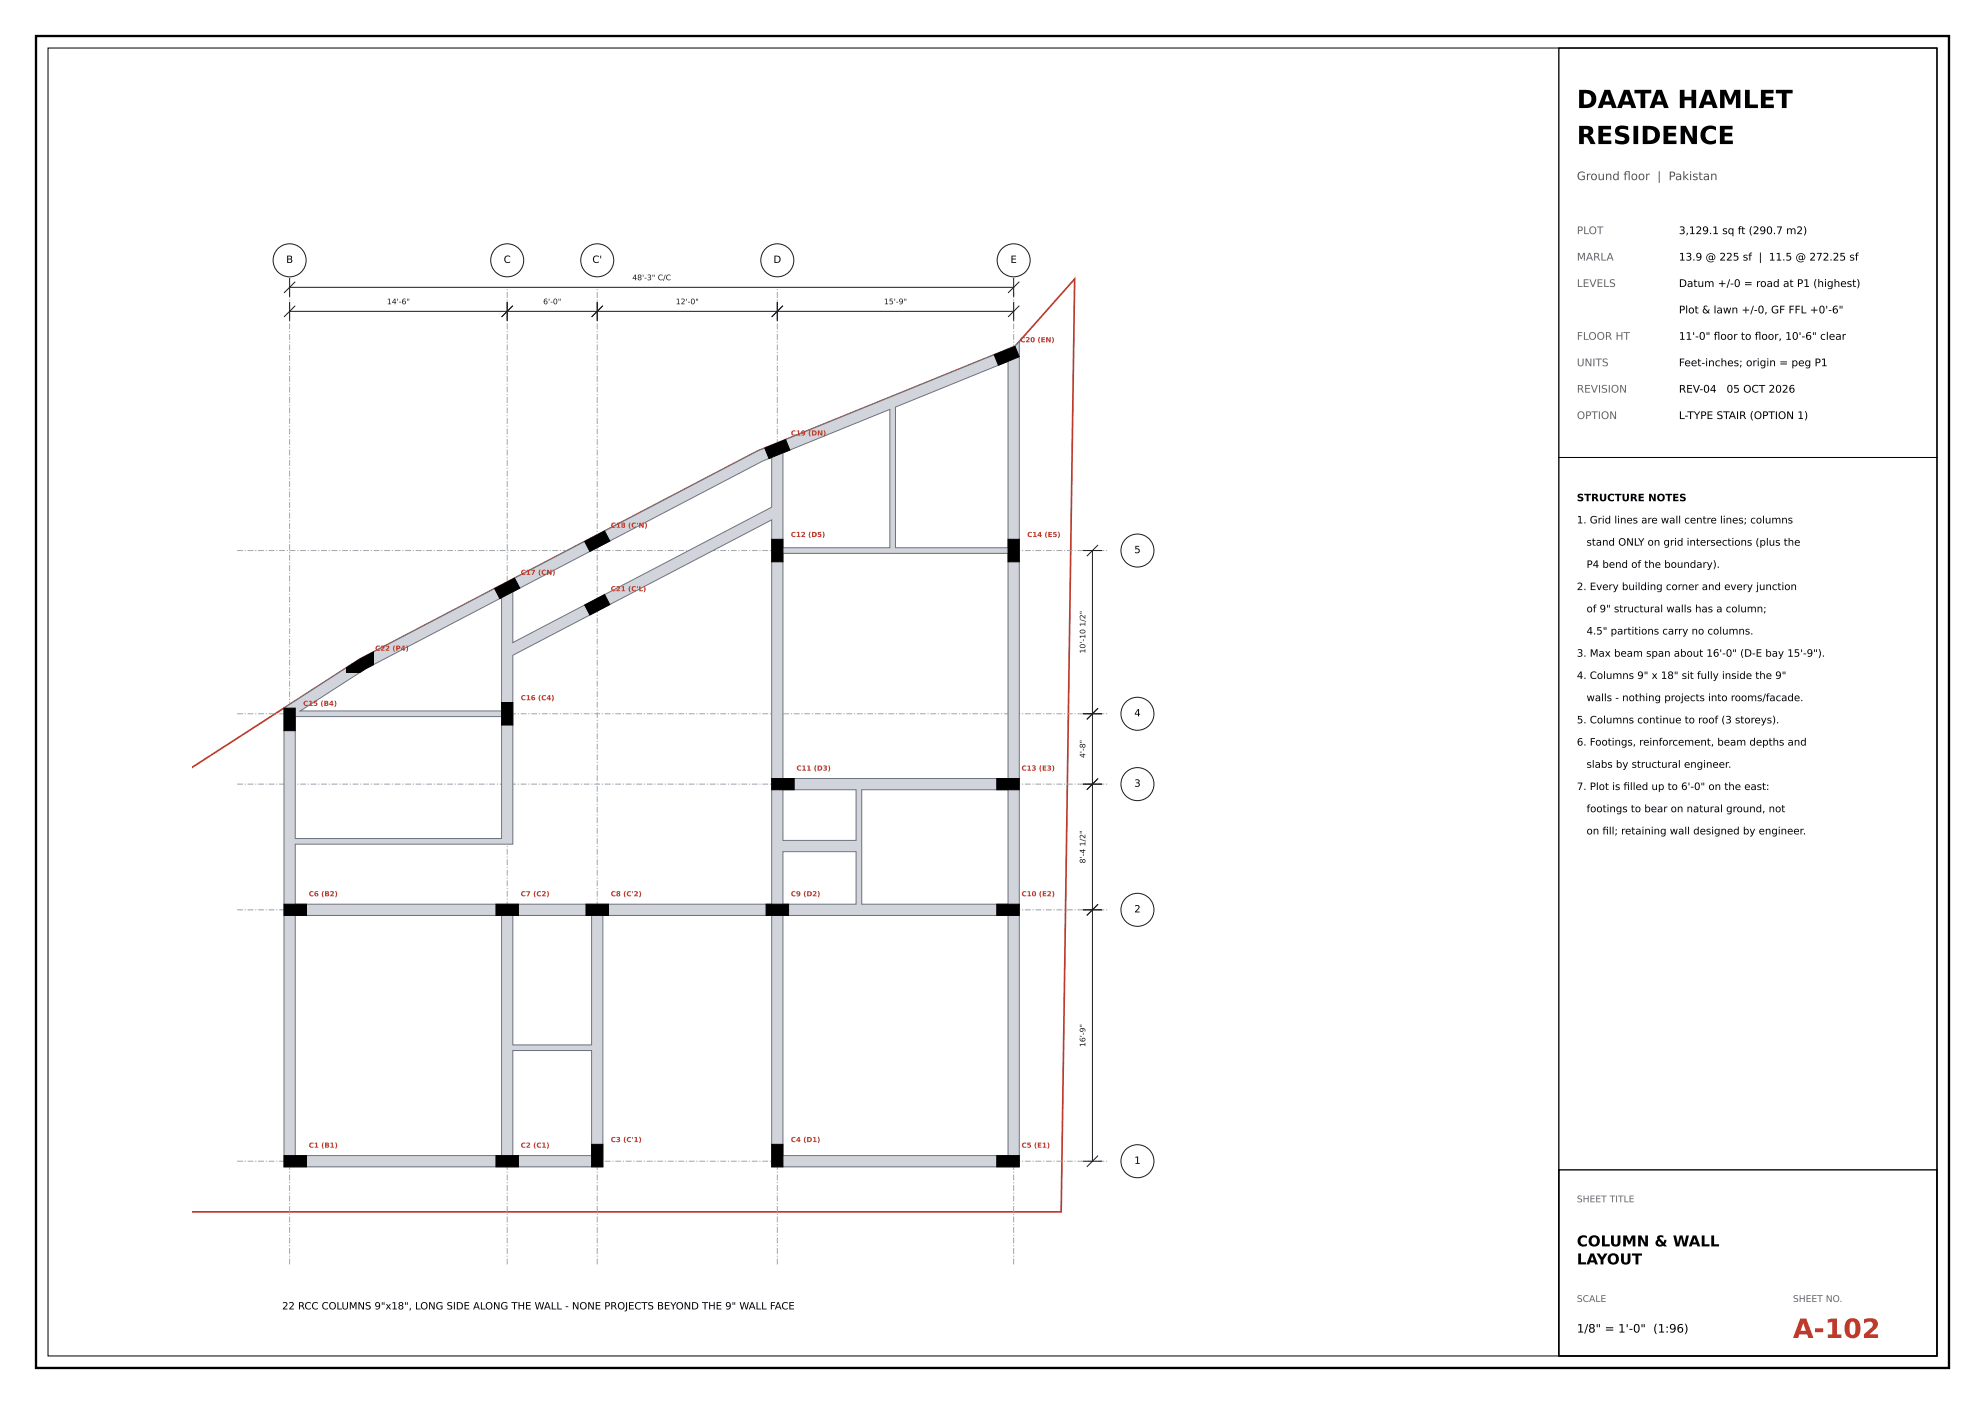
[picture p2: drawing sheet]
<svg xmlns="http://www.w3.org/2000/svg" width="420mm" height="297mm" viewBox="0 0 420 297" stroke-linecap="round" stroke-linejoin="round" font-family="sans-serif">
<defs><g id="words">
<text font-size="5.6" fill="#c0392b" x="379.3" y="283">A-102</text>
<g font-size="5.3">
<text x="333.6" y="22.9">DAATA HAMLET</text>
<text x="333.6" y="30.5">RESIDENCE</text>
</g>
<g font-size="3.2">
<text x="333.6" y="263.7">COLUMN &amp; WALL</text>
<text x="333.6" y="267.5">LAYOUT</text>
</g>
<g font-size="2.5" fill="#555">
<text x="333.6" y="38.1">Ground foor | Pakistan</text>
<text x="343.5" y="38.1">l</text>
</g>
<text font-size="2.5" x="333.6" y="281.9">1/8&quot; = 1'-0&quot; (1:96)</text>
<g font-size="2.2" fill="#666">
<text x="333.6" y="49.5">PLOT</text>
<text x="333.6" y="55.1">MARLA</text>
<text x="333.6" y="60.7">LEVELS</text>
<text x="333.6" y="71.9">FLOOR HT</text>
<text x="333.6" y="77.5">UNITS</text>
<text x="333.6" y="83.1">REVISION</text>
<text x="333.6" y="88.6">OPTION</text>
</g>
<g font-size="2.2">
<text x="355.2" y="49.5">3,129.1 sq ft (290.7 m2)</text>
<text x="355.2" y="55.1">13.9 @ 225 sf | 11.5 @ 272.25 sf</text>
<text x="355.2" y="60.7">Datum +/-0 = road at P1 (highest)</text>
<text x="355.2" y="66.3">Plot &amp; lawn +/-0, GF FFL +0'-6&quot;</text>
<text x="355.2" y="71.9">11'-0&quot; foor to foor, 10'-6&quot; clear</text>
<text x="362.6" y="71.9">l</text>
<text x="371.3" y="71.9">l</text>
<text x="355.2" y="77.5">Feet-inches; origin = peg P1</text>
<text x="355.2" y="83.1">REV-04</text>
<text x="365.3" y="83.1">05 OCT 2026</text>
<text x="355.2" y="88.6">L-TYPE STAIR (OPTION 1)</text>
<text x="333.6" y="106">STRUCTURE NOTES</text>
<text x="333.6" y="110.7">1. Grid lines are wall centre lines; columns</text>
<text x="335.7" y="115.4">stand ONLY on grid intersections (plus the</text>
<text x="333.6" y="124.8">2. Every building corner and every junction</text>
<text x="335.7" y="120.1">P4 bend of the boundary).</text>
<text x="335.7" y="129.5">of 9&quot; structural walls has a column;</text>
<text x="335.7" y="134.2">4.5&quot; partitions carry no columns.</text>
<text x="333.6" y="138.9">3. Max beam span about 16'-0&quot; (D-E bay 15'-9&quot;).</text>
<text x="333.6" y="143.6">4. Columns 9&quot; x 18&quot; sit fully inside the 9&quot;</text>
<text x="335.7" y="148.3">walls - nothing projects into rooms/facade.</text>
<text x="333.6" y="153">5. Columns continue to roof (3 storeys).</text>
<text x="333.6" y="157.7">6. Footings, reinforcement, beam depths and</text>
<text x="333.6" y="167.1">7. Plot is flled up to 6'-0&quot; on the east:</text>
<text x="335.7" y="162.4">slabs by structural engineer.</text>
<text x="343.5" y="167.1">i</text>
<text x="335.7" y="171.8">footings to bear on natural ground, not</text>
<text x="335.7" y="176.5">on fll; retaining wall designed by engineer.</text>
<text x="339" y="176.5">i</text>
</g>
<g font-size="2.1">
<text x="60.6" y="55.6">B</text>
<text x="106.6" y="55.6">C</text>
<text x="125.3" y="55.6">C'</text>
<text x="163.6" y="55.6">D</text>
<text x="213.8" y="55.6">E</text>
<text x="240" y="117">5</text>
<text x="240" y="151.5">4</text>
<text x="240" y="166.4">3</text>
<text x="240" y="193">2</text>
<text x="240" y="246.2">1</text>
<text x="59.7" y="277">22 RCC COLUMNS 9&quot;x18&quot;, LONG SIDE ALONG THE WALL - NONE PROJECTS BEYOND THE 9&quot; WALL FACE</text>
</g>
<g font-size="1.9" fill="#666">
<text x="333.6" y="254.3">SHEET TITLE</text>
<text x="333.6" y="275.4">SCALE</text>
<text x="379.3" y="275.4">SHEET NO.</text>
</g>
<g font-size="1.6" fill="#1b1b1b">
<text x="133.8" y="59.3">48'-3&quot; C/C</text>
<text x="81.9" y="64.4">14'-6&quot;</text>
<text x="114.9" y="64.4">6'-0&quot;</text>
<text x="143" y="64.4">12'-0&quot;</text>
<text x="187" y="64.4">15'-9&quot;</text>
<text x="229.6" y="138.2" transform="rotate(-90 229.6 138.2)">10'-10 1/2&quot;</text>
<text x="229.6" y="160.4" transform="rotate(-90 229.6 160.4)">4'-8&quot;</text>
<text x="229.6" y="182.6" transform="rotate(-90 229.6 182.6)">8'-4 1/2&quot;</text>
<text x="229.6" y="221.5" transform="rotate(-90 229.6 221.5)">16'-9&quot;</text>
</g>
<g font-size="1.5" fill="#c0392b">
<text x="215.9" y="72.4">C20 (EN)</text>
<text x="167.3" y="92.1">C19 (DN)</text>
<text x="129.2" y="111.6">C18 (C'N)</text>
<text x="167.3" y="113.6">C12 (D5)</text>
<text x="217.3" y="113.6">C14 (E5)</text>
<text x="110.2" y="121.6">C17 (CN)</text>
<text x="129.2" y="125.1">C21 (C'L)</text>
<text x="79.4" y="137.7">C22 (P4)</text>
<text x="64.1" y="149.3">C15 (B4)</text>
<text x="110.2" y="148.1">C16 (C4)</text>
<text x="168.5" y="163">C11 (D3)</text>
<text x="216.1" y="163">C13 (E3)</text>
<text x="65.3" y="189.6">C6 (B2)</text>
<text x="110.2" y="189.6">C7 (C2)</text>
<text x="129.2" y="189.6">C8 (C'2)</text>
<text x="167.3" y="189.6">C9 (D2)</text>
<text x="216.1" y="189.6">C10 (E2)</text>
<text x="65.3" y="242.8">C1 (B1)</text>
<text x="110.2" y="242.8">C2 (C1)</text>
<text x="129.2" y="241.6">C3 (C'1)</text>
<text x="167.3" y="241.6">C4 (D1)</text>
<text x="216.1" y="242.8">C5 (E1)</text>
</g>
</g></defs>
<path d="M7.6 7.6h404.8v281.8h-404.8z" fill="none" stroke="#000" stroke-width=".49"/>
<path d="M10.2 10.2h399.6v276.6h-399.6zM329.8 96.8h80" fill="none" stroke="#000" stroke-width=".21"/>
<path d="M329.8 10.2h80v276.6h-80zM329.8 247.5h80v39.3h-80z" fill="none" stroke="#000" stroke-width=".28"/>
<path d="M40.6 162.4l35.6-23 84.1-44 54.4-22.1 12.7-14.3-2.9 197.4h-183.9" fill="none" stroke="#c0392b" stroke-width=".35"/>
<path d="M50.2 116.5h184.1M50.2 151h184.1M50.2 165.9h184.1M50.2 192.5h184.1M50.2 245.6h184.1M61.3 267.5v-206.4M107.3 267.5v-206.4M126.4 267.5v-206.4M164.5 267.5v-206.4M214.5 267.5v-206.4" fill="none" stroke="#9aa5b1" stroke-width=".21" stroke-dasharray="1.2 .4 .2 .4" stroke-linecap="butt"/>
<path d="M60.1 149.8l16.1-10.4 84.1-44 54.4-22.1 1-1.1v174.6h-52.4v-53.1h-35.7v53.1h-67.5zM108.5 222.2v22.3h16.7v-22.3zM62.5 193.7v50.8h43.6v-50.8zM108.5 193.7v27.3h16.7v-27.3zM62.5 178.6v12.7h100.8v-81.3l-54.8 28.6v40zM62.5 151.6v25.8h43.6v-25.8zM63.5 150.4h42.6v-24l-28.7 15.1zM108.5 125.2v10.7l54.8-28.6v-10.5l-2 .7zM165.7 193.7v50.8h47.6v-50.8zM165.7 180.2v11.1h15.4v-11.1zM182.3 167.1v24.2h31v-24.2zM165.7 167.1v10.7h15.4v-10.7zM165.7 117.1v47.6h47.6v-47.6zM165.7 95.8v20.1h22.6v-29.3zM189.5 86.1v29.8h23.8v-39.5z" fill="#d1d5db" stroke="#6b7280" stroke-width=".21"/>
<g fill="none" stroke="#1b1b1b" stroke-width=".21">
<path d="M61.3 58.9v3.8M62.4 59.7l-2.2 2.2M214.5 58.9v3.8M215.6 59.7l-2.2 2.2M61.3 65.9h153.2M61.3 64v3.8M61.3 60.8h153.2M62.4 64.8l-2.2 2.2M107.3 64v3.8M108.4 64.8l-2.2 2.2M126.4 64v3.8M127.5 64.8l-2.2 2.2"/>
<path d="M164.5 64v3.8M165.6 64.8l-2.2 2.2M214.5 64v3.8M215.6 64.8l-2.2 2.2M229.2 116.5h3.8M231.1 116.5v129.1M232.3 115.4l-2.3 2.2M229.2 151h3.8M232.3 149.9l-2.3 2.2M229.2 165.9h3.8M232.3 164.8l-2.3 2.2M229.2 192.5h3.8"/>
<path d="M232.3 191.4l-2.3 2.2M229.2 245.6h3.8M232.3 244.5l-2.3 2.3"/>
</g>
<g fill="#000" stroke="#000" stroke-width=".21">
<path d="M210.3 75.1l4.5-1.8 .9 2.2-4.5 1.8zM161.8 94.8l4.4-1.8 .9 2.2-4.4 1.8zM123.7 114.5l4.2-2.2 1.1 2.1-4.2 2.3zM163.3 114.1h2.4v4.7h-2.4zM213.3 114.1h2.4v4.7h-2.4zM73.3 141.3l2.9-1.9 2.8-1.5v2.7l-2.8 1.7h-2.9zM104.7 124.5l4.2-2.2 1.1 2.1-4.2 2.2zM123.7 128l4.2-2.2 1.1 2.1-4.2 2.2zM60.1 149.8h2.4v4.8h-2.4zM106.1 148.6h2.4v4.8h-2.4zM163.3 164.7h4.7v2.4h-4.7zM210.9 164.7h4.8v2.4h-4.8z"/>
<path d="M60.1 191.3h4.7v2.4h-4.7zM104.9 191.3h4.8v2.4h-4.8zM124 191.3h4.7v2.4h-4.7zM162.1 191.3h4.7v2.4h-4.7zM210.9 191.3h4.8v2.4h-4.8zM60.1 244.5h4.7v2.3h-4.7zM104.9 244.5h4.8v2.3h-4.8zM125.2 242.1h2.4v4.7h-2.4zM163.3 242.1h2.4v4.7h-2.4zM210.9 244.5h4.8v2.3h-4.8z"/>
</g>
<g fill="#fff" stroke="#1b1b1b" stroke-width=".21">
<circle cx="61.3" cy="55.1" r="3.5"/>
<circle cx="107.3" cy="55.1" r="3.5"/>
<circle cx="126.4" cy="55.1" r="3.5"/>
<circle cx="164.5" cy="55.1" r="3.5"/>
<circle cx="214.5" cy="55.1" r="3.5"/>
<circle cx="240.7" cy="245.6" r="3.5"/>
<circle cx="240.7" cy="192.5" r="3.5"/>
<circle cx="240.7" cy="165.9" r="3.5"/>
<circle cx="240.7" cy="151" r="3.5"/>
<circle cx="240.7" cy="116.5" r="3.5"/>
</g>
<use href="#words"/>
</svg>
